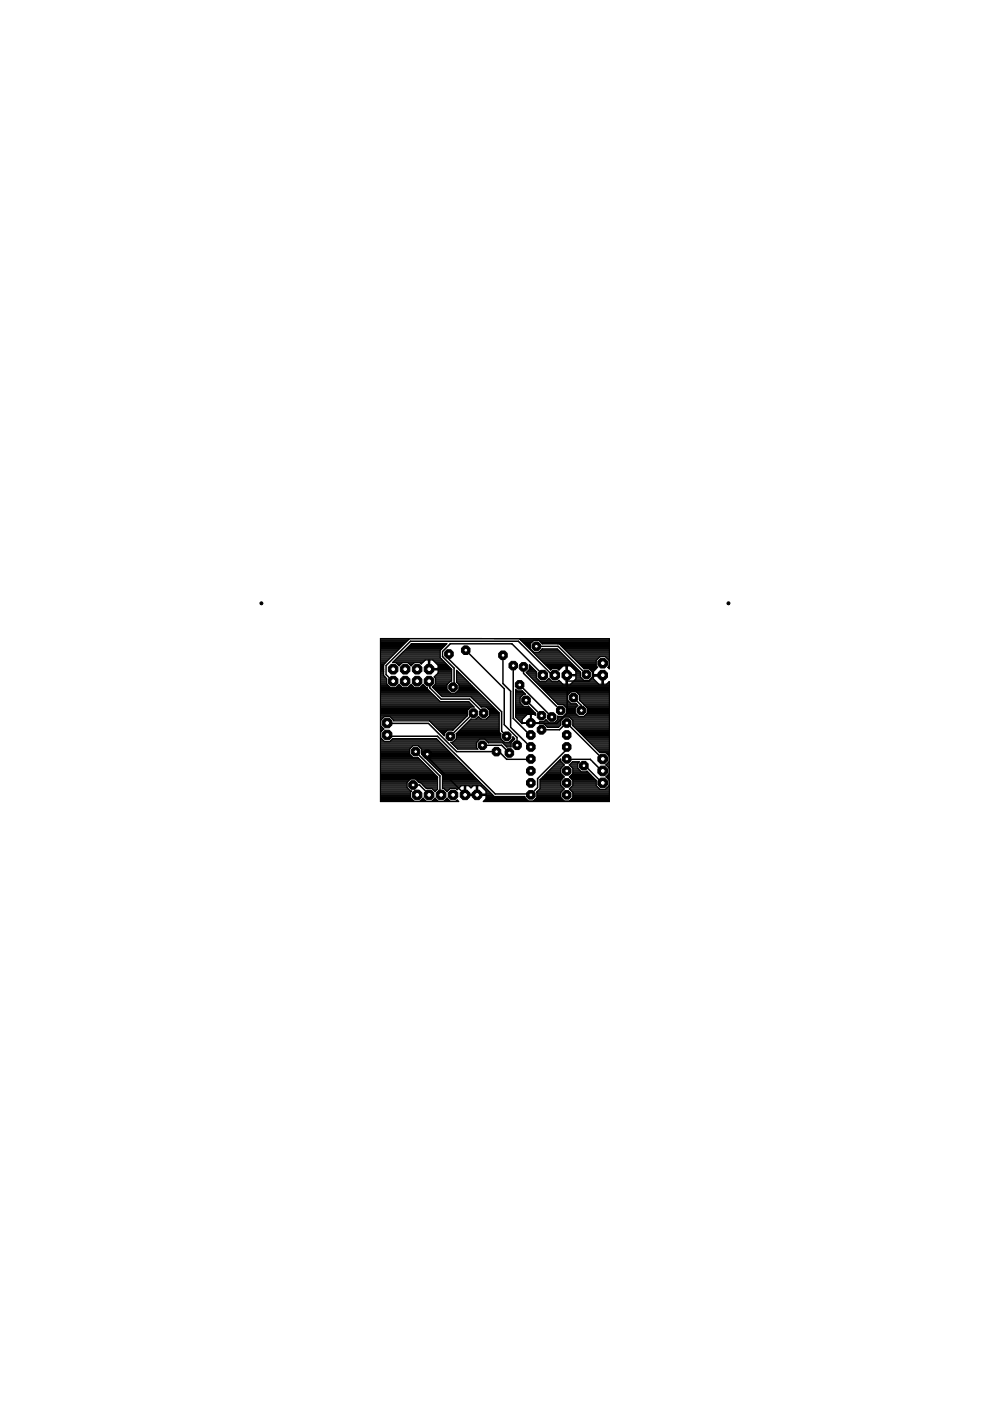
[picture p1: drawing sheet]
<svg xmlns="http://www.w3.org/2000/svg" width="210mm" height="297mm" viewBox="0 0 210 297" stroke-linecap="round" stroke-linejoin="round" font-family="sans-serif">
<g fill="none" stroke="#000" stroke-width=".32">
<path d="M95.2 138.7v1.1l11.2 11.1v4.1l1 1.1M98.7 137.9l8.2 8.1v7.6l2.7 2.8v1.6M106.6 138.9v6l1.7 1.7v7.6l4.2 4.2M113.7 137h4.6l6 6M82.1 153.3l8.7 .1 6 6h9l1.6 1.6 5.1-.1M82.1 155.8v.3h10.7l12.2 12.2h7.4l.1 .2 1.5-1.5v-1.9l6-6v-.6l.2-.1M88.1 159.4l5.2 5.1v3.8l.2 .2M90.6 159.9v.5l8 8.1M91 144.4l.1 .3v1.1l2.4 2.4h6.1l3 3M100.4 151.2l-4.9 4.9M102.3 158h4.1l1.6 1.6M108.8 141.1v11.2l3.6 3.5h.1"/>
<path d="M110.2 145.2l6.8 6.8M111 141.4v1.3l7.9 7.9M111.5 148.5l3.3 3.2M114.8 154.7h3.8l1.6-1.4 7.6 7.6M115.1 143.2l-6.6-6.7h-13l-1.7 1.6v1.1l2.5 2.5v3.7l-.2 .3M117.6 143.2l-.6-.2-7.1-7h-22.9l-5.1 5.1v1.9l1.5 1.4M120.2 143.2v8l-2.1 2.2-5.6-.1M121.6 147.9l1.7 1.7v1M127.8 143.2l-.2 .1h-1.6l-1.1 1.1h-4.7M87.6 166.4h1.3l2.1 2.1M120.2 160.9l5 .1 2.4 2.4h.2M123.8 162.3h.3l3.7 3.7"/>
</g>
<g fill="none" stroke="#000" stroke-width=".25">
<path d="M80.7 136.4h5.1M80.7 135.8h5.8M80.7 140h1.6M80.7 139.7h1.8M80.7 139.5h2M80.7 139.3h2.2M80.7 139.1h2.5M80.7 138.9h2.7M80.7 138.6h2.9M80.7 138.4h3.1M80.7 138.2h3.4M80.7 138h3.6"/>
<path d="M80.7 137.8h3.8M80.7 137.5h4M80.7 137.3h4.2M80.7 137.1h4.5M80.7 136.9h4.7M80.7 136.6h4.9M80.7 136.2h5.3M80.7 136h5.6M80.7 135.5h6M83.7 140h6.4M84 139.7h9.6M84.2 139.5h9.2"/>
<path d="M84.4 139.3h8.9M84.6 139.1h8.7M84.9 138.9h8.4M85.1 138.6h8.2M85.3 138.4h8M85.5 138.2h7.8M85.7 138h7.6M86 137.8h7.5M86.2 137.5h7.5M86.4 137.3h7.5M86.6 137.1h7.5M86.8 136.9h7.6"/>
<path d="M87.1 136.6h7.5M90.8 140h.3M91.8 140h2.1M110.2 135.5h19M110.4 135.8h18.8M110.7 136h2.3M110.9 136.2h1.9M111.1 136.4h1.4M111.3 136.6h1.1M111.5 136.9h.9M111.8 137.1h.6M112 137.3h.4"/>
<path d="M112.2 137.5h.2M112.4 137.8h.2M112.7 138h.1M112.9 138.2h.2M113.1 138.4h5.9M113.2 135.8l-.8 .7v1.1l.8 .7h1l.8-.7M113.3 138.6h5.9M113.6 138.9h5.8M113.8 139.1h5.9M114 139.3h5.9M114.2 139.5h5.9M114.2 135.8l.8 .7h3.6l5.2 5.3"/>
<path d="M114.4 138.2h4.4M114.4 139.7h5.9M114.4 136h14.8M114.6 138h4M114.7 140h5.8M114.7 136.2h14.5M114.8 137.8h3.5M114.9 136.4h14.3M115 137.6h3.1l5 4.9M115 137.6h.1M118.7 136.6h10.5M118.9 136.9h10.3"/>
<path d="M119.1 137.1h10.1M119.3 137.3h9.9M119.6 137.5h9.6M119.8 137.8h9.4M120 138h9.2M120.2 138.2h9M120.5 138.4h8.7M120.7 138.6h8.5M120.9 138.9h8.3M121.1 139.1h8.1M121.3 139.3h5.8M121.6 139.5h5.3"/>
<path d="M121.8 139.7h4.9M122 140h4.5M128.4 139.3h.8M128.7 139.5h.5M128.9 139.7h.3M129.1 140h.1M80.7 141.8h.6M80.7 147.7h11.6M80.7 152.4h.3M80.7 158.9h6.1M80.7 149.8h19.7M80.7 145.1h1.4"/>
<path d="M80.7 143.3h.7M80.7 143.5l1 .1M80.7 153.3h.1M80.7 156.6h.2M80.7 152.9h.1M80.7 154.9h.4M80.7 146.6h10.5M80.7 160h6.2M80.7 159.7h6.1M80.7 159.5h6.1M80.7 159.3h6.1M80.7 159.1h6.1"/>
<path d="M80.7 158.6h6.3M80.7 158.4h6.6M80.7 158.2h6.8M80.7 158h13.2M80.7 157.7h13M80.7 157.5h12.7M80.7 157.3h12.5M80.7 157.1h.7M80.7 156.8h.5M80.7 156.4h.1M80.7 156.2h.1M80.7 156h.1"/>
<path d="M80.7 155.7h.1M80.7 155.5h.1M80.7 155.3h.1M80.7 155.1h.2M80.7 154.6h.6M80.7 154.4h.5M80.7 154.2h.3M80.7 154h.1M80.7 153.7h.1M80.7 153.5h.1M80.7 153.1h.1M80.7 152.6h.1"/>
<path d="M80.7 152.2h.5M80.7 152h.7M80.7 151.7h18.4M80.7 151.5h18.4M80.7 151.3h18.4M80.7 151.1h18.4M80.7 150.9h18.4M80.7 150.6h18.4M80.7 150.4h18.7M80.7 150.2h18.9M80.7 150h19.1M80.7 149.5h19.4"/>
<path d="M80.7 149.3h19.2M80.7 149.1h19M80.7 148.9h18.8M80.7 148.6h12.5M80.7 148.4h12.3M80.7 148.2h12.1M80.7 148h11.8M80.7 147.5h11.4M80.7 147.3h11.2M80.7 147.1h10.9M80.7 146.9h10.7M80.7 146.4h10.3"/>
<path d="M80.7 146.2h10M80.7 146h9.9M80.7 145.8h2M80.7 145.5h1.8M80.7 145.3h1.6M80.7 144.9h1.3M80.7 144.6h1.3M80.7 144.4h1.3M80.7 144.2h1.3M80.7 144h1.3M80.7 143.7h1.2M80.7 143.1h.6"/>
<path d="M80.7 142.9h.6M80.7 142.6h.6M80.7 142.4h.6M80.7 142.2h.6M80.7 142h.6M80.7 141.5h.6M80.7 141.3h.6M80.7 141.1h.6M80.7 140.9h.7M80.7 140.6h.9M80.7 140.4h1.1M80.7 140.2h1.3"/>
<path d="M80.7 156.4l.8 .8h1.2l.5-.6h9.3l12.3 12.3h6.5v.2l.7 .7h1.1l.7-.7v-1.2l.7-.7v-1.9M81.3 140.9v2.3l.7 .7v1.1l.8 .8h1.1l.7-.7 .7 .7h1.2l.7-.7 .7 .7h1.1l.7-.7 .7 .7h.2v.2l2.4 2.4M81.3 140.9l5.5-5.5h23.3l6.7 6.7 .3-.3M82.7 152h16.2M82.8 157.1h10.2M82.9 152.2h15.7M83 156.8h9.8M83.1 152.4h15.3M83.3 140.4h6.4M83.4 152.6h14.8M83.5 140.2h6.4M84 145.8h1.3"/>
<path d="M84.1 140.6h1.1M84.2 145.5h.8M84.3 140.9h.6M84.4 145.3h.4M84.5 141.1h.2M86.5 145.8h1.3M86.6 140.6h1.1M86.7 145.5h.9M86.8 140.9h.7M86.8 158.8v1.1l.8 .7M86.8 158.8l.8-.7h1l.8 .7M87 145.3h.4"/>
<path d="M87.1 141.1h.2M88.8 158.2h5.3M89 158.4h5.3M89 145.8h1.3M89.2 140.6h.3M89.2 158.6h5.4M89.3 145.5h.8M89.4 158.8v1.1l4.4 4.4v2.9h.3l.7 .7 .7-.7h1.1l.3 .2 .9-.8h.7v1.8h5.8M89.4 158.9h5.4M89.4 159.7h6.3M89.4 159.5h6M89.4 159.3h5.8"/>
<path d="M89.4 159.1h5.6M89.5 160h6.4M89.5 145.3h.4M90.8 141.5h.3M90.8 141.3h.3M90.8 141.1h.3M90.8 140.9h.3M90.8 140.6h.3M90.8 140.4h.3M90.8 140.2h.3M91.1 152.8l3.1 3.2v-.4l.7-.8M91.1 142h4.7"/>
<path d="M91.3 153.1h6.4M91.5 153.3h6M91.7 153.5h5.6M91.8 145.8h3M91.8 145.5h3M91.9 153.7h5.2M92 146h2.8M92 145.3h2.8M92 140.2h2.1M92.1 143.5l.3 .3v1.2l-.7 .7 2 2h8.7M92.1 143.5h3.7M92.2 154h4.7"/>
<path d="M92.2 146.2h2.6M92.3 145.1h2.5M92.3 143.7h3.5M92.3 140.4h2M92.3 143.3h3.5M92.4 144.9h2.7M92.4 144.6h2.9M92.4 144.4h3.1M92.4 144.2h3.4M92.4 144h3.4M92.4 154.2h4.2M92.4 146.4h2.6"/>
<path d="M92.5 140.6h2M92.5 143.1h3.3M92.6 154.4h3.8M92.6 146.6h2.6M92.7 140.9h2M92.7 142.9h3.1M92.8 154.6h3.4M92.9 146.9h2.5M92.9 141.1l-1.1-1.2h-.7v2.1h1.8v.7l-.8 .8M92.9 141.1v.7M92.9 142.6h2.9M92.9 142.4h2.9"/>
<path d="M92.9 142.2h2.9M92.9 141.5h2.5M92.9 141.3h2.3M92.9 141.1h2.1M93 148.4l.3 .3h6.1l1.1 1.2h-.7l-.7 .8M93.1 147.1h8.7M93.3 155.1h1.4M93.3 147.3h8.7M93.5 155.3h1M93.5 147.5h8.7M93.7 155.5h.5M93.9 155.7h.3"/>
<path d="M94.2 156h.1M95.6 141.8h-4.8v-1.9h-.6l-.9 .9-.3-.3h-1.1l-.7 .7-.7-.7h-1.2l-.7 .7-.7-.7h-.7l4-4h7.6l-1.5 1.4v1.5l2.5 2.5v2.5h-.3l-.7 .8v1l.7 .8h1.1l.7-.8v-1l-.5-.6M95.7 157.5h5.3M95.9 157.7h5.1M96 154.8h.1M96 154.8l-3 .1M96.1 157.3h5.1M96.2 158h4.8M96.3 157.1h5.1M96.4 158.2h4.6M96.5 156.8h5.1M96.6 158.4h4.4"/>
<path d="M96.7 146.9h4.9M96.7 155.6h.1M96.7 156.6h9.5M96.8 156.6l-.8 .8h-.4l1.4 1.4h4.3l-.3-.3v-1l.7-.8h1.1l.7 .8M96.8 155.6v1M96.8 156.4h9.4M96.8 156.2h9.4M96.8 156h9.4M96.8 155.7h9.4M96.8 155.5h9.4M96.8 144.6v-2.5l9 9v4.1l.4 .4v1M96.8 143.3h1.2"/>
<path d="M96.8 143.5h1.4M96.8 144.6h2.5M96.8 144.4h2.3M96.8 144.2h2.1M96.8 144h1.9M96.8 143.7h1.6M96.8 143.1h1M96.8 142.9h.8M96.8 142.6h.5M96.8 142.4h.3M96.8 142.2h.1M96.8 158.6h4.3"/>
<path d="M96.9 146.6h4.4M97 155.3h8.9M97 144.9h2.6M97.1 146.4h4M97.2 155.1h8.6M97.2 145.1h2.6M97.3 146.2h3.6M97.3 146h3.4M97.3 145.8h3.2M97.3 145.5h2.9M97.3 145.3h2.7M97.5 154.9h8.3"/>
<path d="M97.7 154.6h8.1M97.9 154.4h7.9M98 152.9l-14.5-.1-.8-.9h-1.2l-.8 .8v1.2l.7 .7-.7 .7v1.1M98.1 154.2h7.7M98.3 154h7.5M98.6 153.7h7.2M98.8 153.5h7M99 153.3h6.8M99.1 151.7h.1M99.1 150.7v1M99.1 151.7l-3.1 3.1M99.2 153.1h6.6"/>
<path d="M99.4 152.9h6.4M99.7 152.6h6.1M99.8 147.7l2.2 2.2M99.8 152.5h.1M99.8 152.5l-3.1 3.1M100.1 148h2.6M100.3 148.2h2.6M100.5 148.4h2.6M100.7 148.6h2.6M100.9 148.9h2.7M101 152.4h1M101.2 152.2h.5"/>
<path d="M101.2 149.1h2.6M101.4 149.3h2.6M101.4 152h.1M101.6 149.5h2.6M101.8 149.8h2.7M102 149.9h1.1l.7 .8v1l-.7 .8h-1.1l-.5-.6-.6 .6h-1.1M102.9 156.8h3.5M103.1 150h1.6M103.1 152.4h2.7M103.1 157.1h3.5M103.4 152.2h2.4M103.4 150.2h1.5"/>
<path d="M103.4 157.3h3.4M103.5 157.5h.1M103.5 157.5h3.1l.9 .9M103.6 152h2.2M103.6 150.4h1.5M103.8 151.7h2M103.8 150.6h1.5M103.8 151.5h2M103.8 151.3h2M103.8 151.1h2M103.8 150.9h1.8M106.2 156.6l.7 .8h1.1l.7-.8"/>
<path d="M106.6 157.5h1.8M106.8 157.7h1.6M107.1 158h1.3M107.3 158.2h1.1M108.1 157.3h.4M108.3 157.1h.5M108.5 156.8h.5M108.7 156.6h.4M108.7 156.6v-.4l.4 .5-.7 .8v.9h-.9M108.7 156.4h.2M109.3 147.7h1.1M109.3 149.8h2.8"/>
<path d="M109.3 146.6h1.6M109.3 152h2M109.3 151.7h2.2M109.3 151.5h2.4M109.3 151.3h4.2M109.3 151.1h4.1M109.3 150.9h3.9M109.3 150.6h3.7M109.3 150.4h3.4M109.3 150.2h3.2M109.3 150h3M109.3 149.5h1.5"/>
<path d="M109.3 149.3h1.3M109.3 149.1h1M109.3 148.9h1M109.3 148.6h1M109.3 148.4h1M109.3 148.2h1M109.3 148h1M109.3 147.5h1.4M109.3 147.3h1.6M109.3 147.1h2M109.3 146.9h1.8M109.3 146.4h.3"/>
<path d="M109.3 146.2h.1M109.5 152.2h1.6M109.7 152.4h1.1M109.9 152.6h.8M110.1 152.9h.6M110.3 153.1h.4M110.6 153.3h1.9M110.7 146.5h-1.1l-.3-.3v5.9l1.4 1.3h1.8v-1.9h-.7l-1.1 1v.7h3.7v-.2h.9l.5-.4 .7 .7M110.7 146.5l.7 .7h-.4l-.7 .8v1l.7 .8M110.7 146.5h.1M111.6 142.6h2.1M111.8 142.4h1.9"/>
<path d="M111.8 142.9h1.9M112 142.2h1.5M112.1 143.1h1.6M112.1 149.7l1.4 1.5M112.1 149.7v.1M112.2 142h1.1M112.3 141.8h.8M112.3 143.3h1.4M112.3 141.5h.5M112.3 141.3h.3M112.3 141.1h.1M112.5 152.4h.1"/>
<path d="M112.5 152.9h.1M112.5 153.1h.1M112.5 152.6h.1M112.5 152.2h.1M112.5 152h.1M112.5 151.7h.1M112.5 151.5h.1M112.5 143.5h1.2M112.6 153.3h6.3M112.7 143.7h1M112.9 144h1.1M113.2 144.2h1"/>
<path d="M113.4 151.5h.1M113.4 144.4h1M113.5 151.2v.5l-.2-.2h-.7v1.9l2.7 .1 .8 .7M113.5 151.2h.1M113.6 144.6h5.3M113.8 144.9h5.3M114 145.1h15.2M114.3 145.3h14.9M114.4 153.1h1.8M114.5 145.5h14.7M114.7 145.8h14.5M114.9 140.2h5.9"/>
<path d="M114.9 146h14.3M115.1 140.4h5.9M115.2 146.2h14M115.3 140.6h5.9M115.4 146.4h13.8M115.4 153.5h3.5M115.5 152.9h.5M115.5 140.9h5.9M115.6 146.6h13.6M115.6 153.7h3.3M115.7 152.6h.1M115.8 141.1h5.8"/>
<path d="M115.8 144.4h1.1M115.8 146.9h5.1M115.8 154h2.8M116 144.2h.7M116 141.3h3.3M116.1 154.2h2.3M116.1 147.1h4.5M116.2 141.5h2.8M116.2 144h.3M116.3 147.3h4.1M116.4 141.8h2.4M116.5 147.5h3.8"/>
<path d="M116.6 142h.2M116.7 147.7h3.6M116.9 148h3.4M117.2 148.2h3.1M117.4 148.4h2.9M117.6 148.6h2.9M117.7 153.1h1.2M117.8 148.9h2.9M117.9 152.9h1M118 149.1h3M118.2 152.6h.8M118.2 141.8l.3 .3 .9-.9h.6v1.8h2.1v-.7l-1.1-1.1h-.7v3.9"/>
<path d="M118.3 152.4h1M118.3 152.2h1.2M118.3 152h10.9M118.3 149.3h4M118.3 144.4h.4M118.4 142h.2M118.9 153.7l-.5 .5h-2.3M118.9 153.7v-.9l.7-.8h1.1l.8 .8v1M119.4 145.1l-.9-.9-.3 .3h-1.1l-.7-.7-.7 .7h-1.2l-.8-.8 .1-1.2-1.5-1.6v1l-.7 .7 6.7 6.8h1.1l.8 .7v1.1l-.8 .7-1.1-.1v.7l-.8 .8M119.6 149.5h2.9M119.6 151.7h2.9M119.8 149.8h2.5"/>
<path d="M119.8 151.5h2.5M120 150h2.1M120 141.8h.3M120 143.5h.3M120 151.3h2.1M120 144.9h.3M120 144.6h.3M120 144.4h.3M120 144.2h.3M120 144h.3M120 143.7h.3M120 142.9h.3"/>
<path d="M120 142.6h.3M120 142.4h.3M120 142.2h.3M120 142h.3M120 141.5h.3M120 141.3h.3M120.2 151.1h1.8M120.2 150.9h1.8M120.2 150.6h1.8M120.2 150.4h1.8M120.2 150.2h1.8M120.3 143.1h2.8"/>
<path d="M120.9 152.2h8.3M121.1 146.7l-.8 .7v1.1l.8 .7h1.1l.3 .4-.5 .5v1.1l.7 .7h1.1l.7-.7v-1.1l-.7-.7M121.1 141.3h.8M121.1 152.4h8.1M121.2 144.9h5.5M121.3 152.6h7.9M121.3 141.5h.8M121.4 144.6h5.1M121.4 153.8h.1M121.4 153.8l5.8 5.8 1.2-.1 .8 .8M121.5 153.3h7.7M121.5 152.9h7.7"/>
<path d="M121.5 153.7h7.7M121.5 153.5h7.7M121.5 153.1h7.7M121.5 141.8h.8M121.6 154h7.6M121.6 144.4h4.7M121.8 142h.7M121.8 154.2h7.4M121.9 144.2h1.8M122 142.2h.8M122 154.4h7.2M122.1 144h1.4"/>
<path d="M122.1 143.5h1M122.1 143.3v.7l-1.1 1.1M122.1 143.7h1.2M122.1 142.9h1M122.1 142.6h1M122.1 142.4h.9M122.1 146.7l.8 .7v1.1M122.2 154.6h7M122.2 140.2h4.2M122.3 146.9h6.9M122.4 140.4h4M122.5 154.9h6.7"/>
<path d="M122.6 147.1h6.6M122.7 155.1h6.5M122.7 140.6h3.7M122.8 147.3h6.4M122.9 148.5h.1M122.9 148.5l.9 .9M122.9 147.7h6.3M122.9 148.4h6.3M122.9 148.2h6.3M122.9 148h6.3M122.9 147.5h6.3M122.9 140.9h3.5"/>
<path d="M122.9 155.3h6.3M123 148.6h6.2M123.1 143.3h-3.1v1.8M123.1 143.6l.7 .7h1.1l.7-.7M123.1 142.5v1.1M123.1 155.5h6.1M123.1 141.1h3.3M123.3 148.9h5.9M123.3 141.3h3.2M123.4 155.7h5.8M123.5 149.1h5.7M123.6 156h5.6"/>
<path d="M123.6 141.5h3.1M123.7 149.3h5.5M123.8 149.4h.1M123.8 141.8h2.6M123.8 156.2h5.4M123.9 149.5h5.3M124 151.7h5.2M124 156.4h5.2M124.1 149.8h5.1M124.2 151.5h5M124.2 156.6h5M124.4 150h4.8"/>
<path d="M124.4 151.3h4.8M124.5 156.8h4.7M124.5 151.1h4.7M124.5 150.9h4.7M124.5 150.6h4.7M124.5 150.4h4.7M124.5 150.2h4.7M124.7 157.1h4.5M124.9 141.8l.7 .7v1.1M124.9 157.3h4.3M125 144.2h1.1M125.1 142h1.1"/>
<path d="M125.1 157.5h4.1M125.2 144h.7M125.3 142.2h.7M125.3 157.7h3.9M125.4 143.7h.4M125.5 142.4h.3M125.6 158h3.6M125.6 143.3h2.3v1.8M125.6 143.5h.2M125.6 143.1h2.1M125.6 142.9h.2M125.6 142.6h.2"/>
<path d="M125.8 158.2h3.4M125.8 144l1.2 1.1M125.8 143.3v.7M126 158.4h3.2M126.2 158.6h3M126.5 158.9h2.7M126.7 159.1h2.5M126.9 159.3h2.3M127.1 159.5h2.1M127.7 143.5h.2M127.7 144.9h.2M127.7 144.6h.2"/>
<path d="M127.7 144.4h.2M127.7 144.2h.2M127.7 144h.2M127.7 143.7h.2M128.6 159.7h.6M128.6 145.1l.6-.6v25.4h-26.7l.6-.6v-.6h-1.8v-2.1h.6l1.2 1.1v.7M128.8 160h.4M128.8 144.9h.4M128.9 141.5h.3M129 144.6h.2M129 141.3h.2M129.1 141.8h.1"/>
<path d="M129.2 141.2l-.3 .3 .3 .3v-6.4h-48.5v34.5h16.6l-.4-.3-.3 .3h-1.1l-.7-.7-.7 .7h-1.2l-.7-.7-.7 .7h-1.1l-.7-.7-.7 .7h-1.1l-.9-.8M129.2 140l-.8-.8h-1.2l-.8 .8v1.2l.3 .3-.9 .8v.7h1.9v2.1M129.2 141.1h.1M129.2 140.9h.1M129.2 140.6h.1M129.2 140.4h.1M129.2 140.2h.1M80.7 168.4h6.3M80.7 160.6h7.9l4.2 4.1v2.6M80.7 161.5h8.8M80.7 169.7h7M80.7 169.5h6.8"/>
<path d="M80.7 169.3h6.5M80.7 169.1h6.3M80.7 168.8h6.3M80.7 168.6h6.3M80.7 168.2h6.3M80.7 168h6.3M80.7 167.7h6.6M80.7 167.5h6.1M80.7 167.3h5.9M80.7 167.1h5.7M80.7 166.9h5.6M80.7 166.6h5.6"/>
<path d="M80.7 166.4h5.6M80.7 166.2h5.6M80.7 166h5.6M80.7 165.7h5.8M80.7 165.5h6M80.7 165.3h6.2M80.7 165.1h12.1M80.7 164.8h12.1M80.7 164.6h11.9M80.7 164.4h11.7M80.7 164.2h11.5M80.7 164h11.3"/>
<path d="M80.7 163.7h11.1M80.7 163.5h10.8M80.7 163.3h10.6M80.7 163.1h10.4M80.7 162.9h10.2M80.7 162.6h10M80.7 162.4h9.7M80.7 162.2h9.5M80.7 162h9.3M80.7 161.7h9.1M80.7 161.3h8.6M80.7 161.1h8.4"/>
<path d="M80.7 160.8h8.2M80.7 160.4h6.7M80.7 160.2h6.4M87 168v1.1M88.2 165.3h4.6M88.5 165.5h4.3M88.7 165.7h4.1M88.9 165.9h.3l1.2 1.3h1.1l.7 .7 .6-.6M88.9 165.9l-.8-.7h-1.1l-.7 .7v1.1l.7 .7h.3l-.3 .3M88.9 165.9h.1M89.2 169.7h1M89.2 166h3.6"/>
<path d="M89.4 169.5h.6M89.4 166.2h3.4M89.6 169.3h.2M89.6 166.4h3.2M89.7 160.2h6.4M89.9 166.6h2.9M89.9 160.4h6.4M90.1 166.9h2.7M90.1 160.6h6.4M90.3 167.1h2.5M90.3 160.8h6.5M90.6 161.1h6.4"/>
<path d="M90.8 161.3h6.4M91 161.5h6.4M91.2 161.7h6.5M91.5 162h6.4M91.7 162.2h6.4M91.7 167.3h1.1M91.7 169.7h1.1M91.9 167.5h.7M91.9 162.4h6.4M91.9 169.5h.6M92.1 162.6h6.5M92.1 167.7h.3"/>
<path d="M92.2 169.3h.1M92.4 162.9h6.4M92.6 163.1h6.4M92.8 163.3h6.4M93 163.5h6.4M93.2 163.7h6.5M93.5 164h6.4M93.7 164.2h6.4M93.8 167.1h3.5M93.8 166.9h3.7M93.8 166.6h3.9M93.8 166.4h8.5"/>
<path d="M93.8 166.2h8.3M93.8 166h8.1M93.8 165.7h7.9M93.8 165.5h7.6M93.8 165.3h7.4M93.8 165.1h7.2M93.8 164.8h7M93.8 164.6h6.7M93.8 164.4h6.5M94.2 167.3h1.1M94.3 169.7h1M94.4 167.5h.7"/>
<path d="M94.5 169.5h.6M94.7 167.7h.2M94.7 169.3h.1M96.8 167.3h.3M96.8 169.7h.2M98.5 168.2h.2M98.5 168h.2M98.5 167.7h.2M98.5 167.5h.2M98.5 167.3h.2M98.5 167.1h.2M98.5 166.9h.2"/>
<path d="M98.5 166.6h.2M98.7 166.6h.7l.5 .4 .4-.4h.7v2.1h-2.3zM98.7 168.6h2.3M99.4 166.6h.9M99.7 166.9h.4M101 168.2h.3M101 168h.3M101 167.7h.3M101 167.5h.3M101 167.3h.3M101 167.1h.3M101 166.9h.3"/>
<path d="M101 166.6h.3M101.3 168.6h3.2M102 166.6h.6M102.2 166.9h.6M102.4 167.1h.6M102.6 167.3h.6M102.7 169.7h9.3M102.8 167.5h.6M102.9 169.5h8.8M103.1 169.3h8.4M103.1 169.1h8.2M103.1 168.8h1.7"/>
<path d="M103.1 168.2h1M103.1 168h.8M103.1 167.7h.6M113.2 169.7h6.4M113.4 169.5h5.9M113.6 169.3h5.5M113.8 168h5.1M113.8 169.1h5.1M113.8 168.4h5.1M113.8 168.8h5.1M113.8 168.6h5.1M113.8 168.2h5.1"/>
<path d="M114 167.7h5.1M114.2 167.5h5.2M114.4 167.3h5.2M114.5 167.1h4.9M114.5 166.9h4.7M114.5 166.6h4.5M114.5 166.4h4.4M114.5 166.2h4.4M114.5 166h4.4M114.5 165.7h4.4M114.5 165.5h4.4M114.5 165.3h4.6"/>
<path d="M114.7 165.1h4.6M115 164.8h4.5M115.2 164.6h4.3M115.4 164.4h3.9M115.6 164.2h3.5M115.8 164h3.1M116.1 163.7h2.8M116.3 163.5h2.6M116.5 163.3h2.4M116.7 163.1h2.2M116.9 162.9h2.1M117.2 162.6h2"/>
<path d="M117.4 162.4h2M117.6 162.2h2M117.8 162h1.6M118.1 161.7h1.1M118.3 161.5h.7M118.5 161.3h.4M118.7 161.1h.2M119.6 162.2l-.7-.8v-.5l-4.4 4.4M119.6 162.2l-.7 .7v1.1l.7 .7-.7 .8v1l.7 .8-.7 .7v1.1l.7 .7h1.1l.8-.7v-1.1M120.7 162.2l.7-.7h1.4l-.3 .3v1.1l.8 .7h1l.2-.1 1.9 1.9v1.2l.8 .8h1.2l.8-.8M120.7 162.2l.8 .7v1.1l-.8 .7 .8 .8v1l-.8 .8 .8 .7M120.7 162.2h1.8"/>
<path d="M120.7 167.3h6.4M120.8 169.7h8.4M120.8 164.6h4.8M120.8 164.8h5M120.9 167.1h6M120.9 162.4h1.6M120.9 162h1.6M121 167.5h8.2M121 169.5h8.2M121 164.4h4.4M121.1 165.1h4.9M121.1 166.9h5.6"/>
<path d="M121.2 162.6h1.3M121.2 161.7h1.4M121.2 167.7h8M121.2 169.3h8M121.2 164.2h4M121.3 165.3h5M121.3 166.6h5.2M121.4 162.9h1.1M121.4 168h7.8M121.4 169.1h7.8M121.5 168.4h7.7M121.5 168.8h7.7"/>
<path d="M121.5 168.6h7.7M121.5 168.2h7.7M121.5 166.4h4.9M121.5 166.2h4.9M121.5 166h4.9M121.5 165.7h4.9M121.5 165.5h4.9M121.5 164h3.4M121.5 163.7h3.2M121.5 163.5h1.6M121.5 163.3h1.4M121.5 163.1h1.2"/>
<path d="M124.4 163.5h.1M128.4 167.3h.8M128.5 162.2l.7 .7M128.5 162.2h.7M128.6 164.6h.6M128.6 164.8h.6M128.7 167.1h.5M128.7 162.4h.5M128.7 162h.5M128.8 164.4h.4M128.8 165.1h.4M128.9 166.9h.3"/>
<path d="M128.9 162.6h.3M128.9 161.7h.3M129 164.2h.2M129 160.2h.2M129 165.3h.2M129.1 166.6h.1M129.1 161.5h.1M129.1 162.9h.1M129.2 160.6h.1M129.2 161.5l-.7 .7M129.2 164l-.7 .7 .7 .7M129.2 166.4h.1"/>
<path d="M129.2 166.2h.1M129.2 166h.1M129.2 165.7h.1M129.2 165.5h.1M129.2 164h.1M129.2 163.7h.1M129.2 163.5h.1M129.2 163.3h.1M129.2 163.1h.1M129.2 161.3h.1M129.2 161.1h.1M129.2 160.8h.1"/>
<path d="M129.2 160.4h.1"/>
</g>
<circle cx="82.1" cy="155.8" r="1.1" fill="#000" stroke="#000" stroke-width=".21"/>
<circle cx="82.1" cy="155.8" r=".51" fill="#fff" stroke="#000" stroke-width=".21"/>
<circle cx="82.1" cy="153.3" r="1.1" fill="#000" stroke="#000" stroke-width=".21"/>
<circle cx="82.1" cy="153.3" r=".51" fill="#fff" stroke="#000" stroke-width=".21"/>
<circle cx="127.8" cy="140.6" r="1.1" fill="#000" stroke="#000" stroke-width=".21"/>
<circle cx="127.8" cy="140.6" r=".51" fill="#fff" stroke="#000" stroke-width=".21"/>
<circle cx="127.8" cy="143.2" r="1.1" fill="#000" stroke="#000" stroke-width=".21"/>
<circle cx="127.8" cy="143.2" r=".51" fill="#fff" stroke="#000" stroke-width=".21"/>
<circle cx="112.5" cy="168.5" r=".99" fill="#000" stroke="#000" stroke-width=".21"/>
<circle cx="112.6" cy="168.5" r=".4" fill="#fff" stroke="#000" stroke-width=".21"/>
<circle cx="112.5" cy="166" r=".99" fill="#000" stroke="#000" stroke-width=".21"/>
<circle cx="112.6" cy="166" r=".4" fill="#fff" stroke="#000" stroke-width=".21"/>
<circle cx="112.5" cy="153.3" r=".99" fill="#000" stroke="#000" stroke-width=".21"/>
<circle cx="112.6" cy="153.3" r=".4" fill="#fff" stroke="#000" stroke-width=".21"/>
<circle cx="120.2" cy="153.3" r=".99" fill="#000" stroke="#000" stroke-width=".21"/>
<circle cx="120.2" cy="153.3" r=".4" fill="#fff" stroke="#000" stroke-width=".21"/>
<circle cx="112.5" cy="163.4" r=".99" fill="#000" stroke="#000" stroke-width=".21"/>
<circle cx="112.6" cy="163.4" r=".4" fill="#fff" stroke="#000" stroke-width=".21"/>
<circle cx="112.5" cy="160.9" r=".99" fill="#000" stroke="#000" stroke-width=".21"/>
<circle cx="112.6" cy="160.9" r=".4" fill="#fff" stroke="#000" stroke-width=".21"/>
<circle cx="112.5" cy="155.8" r=".99" fill="#000" stroke="#000" stroke-width=".21"/>
<circle cx="112.6" cy="155.8" r=".4" fill="#fff" stroke="#000" stroke-width=".21"/>
<circle cx="112.5" cy="158.4" r=".99" fill="#000" stroke="#000" stroke-width=".21"/>
<circle cx="112.6" cy="158.4" r=".4" fill="#fff" stroke="#000" stroke-width=".21"/>
<circle cx="120.2" cy="155.8" r=".99" fill="#000" stroke="#000" stroke-width=".21"/>
<circle cx="120.2" cy="155.8" r=".4" fill="#fff" stroke="#000" stroke-width=".21"/>
<circle cx="120.2" cy="158.4" r=".99" fill="#000" stroke="#000" stroke-width=".21"/>
<circle cx="120.2" cy="158.4" r=".4" fill="#fff" stroke="#000" stroke-width=".21"/>
<circle cx="120.2" cy="160.9" r=".99" fill="#000" stroke="#000" stroke-width=".21"/>
<circle cx="120.2" cy="160.9" r=".4" fill="#fff" stroke="#000" stroke-width=".21"/>
<circle cx="120.2" cy="163.4" r=".99" fill="#000" stroke="#000" stroke-width=".21"/>
<circle cx="120.2" cy="163.4" r=".4" fill="#fff" stroke="#000" stroke-width=".21"/>
<circle cx="120.2" cy="166" r=".99" fill="#000" stroke="#000" stroke-width=".21"/>
<circle cx="120.2" cy="166" r=".4" fill="#fff" stroke="#000" stroke-width=".21"/>
<circle cx="120.2" cy="168.5" r=".99" fill="#000" stroke="#000" stroke-width=".21"/>
<circle cx="120.2" cy="168.5" r=".4" fill="#fff" stroke="#000" stroke-width=".21"/>
<circle cx="127.8" cy="160.9" r="1.1" fill="#000" stroke="#000" stroke-width=".21"/>
<circle cx="127.8" cy="160.9" r=".51" fill="#fff" stroke="#000" stroke-width=".21"/>
<circle cx="127.8" cy="163.4" r="1.1" fill="#000" stroke="#000" stroke-width=".21"/>
<circle cx="127.8" cy="163.4" r=".51" fill="#fff" stroke="#000" stroke-width=".21"/>
<circle cx="127.8" cy="166" r="1.1" fill="#000" stroke="#000" stroke-width=".21"/>
<circle cx="127.8" cy="166" r=".51" fill="#fff" stroke="#000" stroke-width=".21"/>
<circle cx="120.2" cy="143.2" r="1.1" fill="#000" stroke="#000" stroke-width=".21"/>
<circle cx="120.2" cy="143.2" r=".51" fill="#fff" stroke="#000" stroke-width=".21"/>
<circle cx="117.6" cy="143.2" r="1.1" fill="#000" stroke="#000" stroke-width=".21"/>
<circle cx="117.6" cy="143.2" r=".51" fill="#fff" stroke="#000" stroke-width=".21"/>
<circle cx="115.1" cy="143.2" r="1.1" fill="#000" stroke="#000" stroke-width=".21"/>
<circle cx="115.1" cy="143.2" r=".51" fill="#fff" stroke="#000" stroke-width=".21"/>
<circle cx="88.4" cy="168.5" r="1.1" fill="#000" stroke="#000" stroke-width=".21"/>
<circle cx="88.5" cy="168.5" r=".51" fill="#fff" stroke="#000" stroke-width=".21"/>
<circle cx="91" cy="168.5" r="1.1" fill="#000" stroke="#000" stroke-width=".21"/>
<circle cx="91" cy="168.5" r=".51" fill="#fff" stroke="#000" stroke-width=".21"/>
<circle cx="93.5" cy="168.5" r="1.1" fill="#000" stroke="#000" stroke-width=".21"/>
<circle cx="93.5" cy="168.5" r=".51" fill="#fff" stroke="#000" stroke-width=".21"/>
<circle cx="96.1" cy="168.5" r="1.1" fill="#000" stroke="#000" stroke-width=".21"/>
<circle cx="96.1" cy="168.5" r=".51" fill="#fff" stroke="#000" stroke-width=".21"/>
<circle cx="98.6" cy="168.5" r="1.1" fill="#000" stroke="#000" stroke-width=".21"/>
<circle cx="98.6" cy="168.5" r=".51" fill="#fff" stroke="#000" stroke-width=".21"/>
<circle cx="101.1" cy="168.5" r="1.1" fill="#000" stroke="#000" stroke-width=".21"/>
<circle cx="101.2" cy="168.5" r=".51" fill="#fff" stroke="#000" stroke-width=".21"/>
<circle cx="91" cy="144.4" r="1.1" fill="#000" stroke="#000" stroke-width=".21"/>
<circle cx="91" cy="144.4" r=".51" fill="#fff" stroke="#000" stroke-width=".21"/>
<circle cx="91" cy="141.9" r="1.1" fill="#000" stroke="#000" stroke-width=".21"/>
<circle cx="91" cy="141.9" r=".51" fill="#fff" stroke="#000" stroke-width=".21"/>
<circle cx="88.4" cy="144.4" r="1.1" fill="#000" stroke="#000" stroke-width=".21"/>
<circle cx="88.5" cy="144.4" r=".51" fill="#fff" stroke="#000" stroke-width=".21"/>
<circle cx="88.4" cy="141.9" r="1.1" fill="#000" stroke="#000" stroke-width=".21"/>
<circle cx="88.5" cy="141.9" r=".51" fill="#fff" stroke="#000" stroke-width=".21"/>
<circle cx="85.9" cy="144.4" r="1.1" fill="#000" stroke="#000" stroke-width=".21"/>
<circle cx="85.9" cy="144.4" r=".51" fill="#fff" stroke="#000" stroke-width=".21"/>
<circle cx="85.9" cy="141.9" r="1.1" fill="#000" stroke="#000" stroke-width=".21"/>
<circle cx="85.9" cy="141.9" r=".51" fill="#fff" stroke="#000" stroke-width=".21"/>
<circle cx="83.4" cy="144.4" r="1.1" fill="#000" stroke="#000" stroke-width=".21"/>
<circle cx="83.4" cy="144.4" r=".51" fill="#fff" stroke="#000" stroke-width=".21"/>
<circle cx="83.4" cy="141.9" r="1.1" fill="#000" stroke="#000" stroke-width=".21"/>
<circle cx="83.4" cy="141.9" r=".51" fill="#fff" stroke="#000" stroke-width=".21"/>
<circle cx="90.6" cy="159.9" r=".99" fill="#000" stroke="#000" stroke-width=".21"/>
<circle cx="90.6" cy="159.9" r=".4" fill="#fff" stroke="#000" stroke-width=".21"/>
<circle cx="105.3" cy="159.4" r=".99" fill="#000" stroke="#000" stroke-width=".21"/>
<circle cx="105.3" cy="159.4" r=".4" fill="#fff" stroke="#000" stroke-width=".21"/>
<circle cx="102.3" cy="158" r=".99" fill="#000" stroke="#000" stroke-width=".21"/>
<circle cx="102.3" cy="158" r=".4" fill="#fff" stroke="#000" stroke-width=".21"/>
<circle cx="108" cy="159.6" r=".99" fill="#000" stroke="#000" stroke-width=".21"/>
<circle cx="108" cy="159.6" r=".4" fill="#fff" stroke="#000" stroke-width=".21"/>
<circle cx="95.2" cy="138.7" r=".99" fill="#000" stroke="#000" stroke-width=".21"/>
<circle cx="95.2" cy="138.7" r=".4" fill="#fff" stroke="#000" stroke-width=".21"/>
<circle cx="107.4" cy="156.1" r=".99" fill="#000" stroke="#000" stroke-width=".21"/>
<circle cx="107.5" cy="156.1" r=".4" fill="#fff" stroke="#000" stroke-width=".21"/>
<circle cx="114.8" cy="154.7" r=".99" fill="#000" stroke="#000" stroke-width=".21"/>
<circle cx="114.8" cy="154.7" r=".4" fill="#fff" stroke="#000" stroke-width=".21"/>
<circle cx="113.7" cy="137" r=".99" fill="#000" stroke="#000" stroke-width=".21"/>
<circle cx="113.7" cy="137" r=".4" fill="#fff" stroke="#000" stroke-width=".21"/>
<circle cx="124.3" cy="143" r=".99" fill="#000" stroke="#000" stroke-width=".21"/>
<circle cx="124.4" cy="143" r=".4" fill="#fff" stroke="#000" stroke-width=".21"/>
<circle cx="123.8" cy="162.3" r=".99" fill="#000" stroke="#000" stroke-width=".21"/>
<circle cx="123.8" cy="162.3" r=".4" fill="#fff" stroke="#000" stroke-width=".21"/>
<circle cx="123.3" cy="150.6" r=".99" fill="#000" stroke="#000" stroke-width=".21"/>
<circle cx="123.3" cy="150.6" r=".4" fill="#fff" stroke="#000" stroke-width=".21"/>
<circle cx="121.6" cy="147.9" r=".99" fill="#000" stroke="#000" stroke-width=".21"/>
<circle cx="121.6" cy="147.9" r=".4" fill="#fff" stroke="#000" stroke-width=".21"/>
<circle cx="111.5" cy="148.5" r=".99" fill="#000" stroke="#000" stroke-width=".21"/>
<circle cx="111.5" cy="148.5" r=".4" fill="#fff" stroke="#000" stroke-width=".21"/>
<circle cx="114.8" cy="151.7" r=".99" fill="#000" stroke="#000" stroke-width=".21"/>
<circle cx="114.8" cy="151.7" r=".4" fill="#fff" stroke="#000" stroke-width=".21"/>
<circle cx="111" cy="141.4" r=".99" fill="#000" stroke="#000" stroke-width=".21"/>
<circle cx="111" cy="141.4" r=".4" fill="#fff" stroke="#000" stroke-width=".21"/>
<circle cx="118.9" cy="150.6" r=".99" fill="#000" stroke="#000" stroke-width=".21"/>
<circle cx="118.9" cy="150.6" r=".4" fill="#fff" stroke="#000" stroke-width=".21"/>
<circle cx="110.2" cy="145.2" r=".99" fill="#000" stroke="#000" stroke-width=".21"/>
<circle cx="110.2" cy="145.2" r=".4" fill="#fff" stroke="#000" stroke-width=".21"/>
<circle cx="117" cy="152" r=".99" fill="#000" stroke="#000" stroke-width=".21"/>
<circle cx="117" cy="152" r=".4" fill="#fff" stroke="#000" stroke-width=".21"/>
<circle cx="106.6" cy="138.9" r=".99" fill="#000" stroke="#000" stroke-width=".21"/>
<circle cx="106.7" cy="138.9" r=".4" fill="#fff" stroke="#000" stroke-width=".21"/>
<circle cx="108.8" cy="141.1" r=".99" fill="#000" stroke="#000" stroke-width=".21"/>
<circle cx="108.8" cy="141.1" r=".4" fill="#fff" stroke="#000" stroke-width=".21"/>
<circle cx="102.6" cy="151.2" r=".99" fill="#000" stroke="#000" stroke-width=".21"/>
<circle cx="102.6" cy="151.2" r=".4" fill="#fff" stroke="#000" stroke-width=".21"/>
<circle cx="88.1" cy="159.4" r=".99" fill="#000" stroke="#000" stroke-width=".21"/>
<circle cx="88.1" cy="159.4" r=".4" fill="#fff" stroke="#000" stroke-width=".21"/>
<circle cx="96.1" cy="145.7" r=".99" fill="#000" stroke="#000" stroke-width=".21"/>
<circle cx="96.1" cy="145.7" r=".4" fill="#fff" stroke="#000" stroke-width=".21"/>
<circle cx="87.6" cy="166.4" r=".99" fill="#000" stroke="#000" stroke-width=".21"/>
<circle cx="87.6" cy="166.4" r=".4" fill="#fff" stroke="#000" stroke-width=".21"/>
<circle cx="100.4" cy="151.2" r=".99" fill="#000" stroke="#000" stroke-width=".21"/>
<circle cx="100.4" cy="151.2" r=".4" fill="#fff" stroke="#000" stroke-width=".21"/>
<circle cx="95.5" cy="156.1" r=".99" fill="#000" stroke="#000" stroke-width=".21"/>
<circle cx="95.5" cy="156.1" r=".4" fill="#fff" stroke="#000" stroke-width=".21"/>
<circle cx="109.6" cy="158" r=".99" fill="#000" stroke="#000" stroke-width=".21"/>
<circle cx="109.6" cy="158" r=".4" fill="#fff" stroke="#000" stroke-width=".21"/>
<circle cx="98.7" cy="137.9" r=".99" fill="#000" stroke="#000" stroke-width=".21"/>
<circle cx="98.8" cy="137.9" r=".4" fill="#fff" stroke="#000" stroke-width=".21"/>
<g fill="#000" stroke="#000" stroke-width=".21">
<circle cx="55.4" cy="127.9" r=".33"/>
<circle cx="154.4" cy="127.9" r=".32"/>
</g>
</svg>
